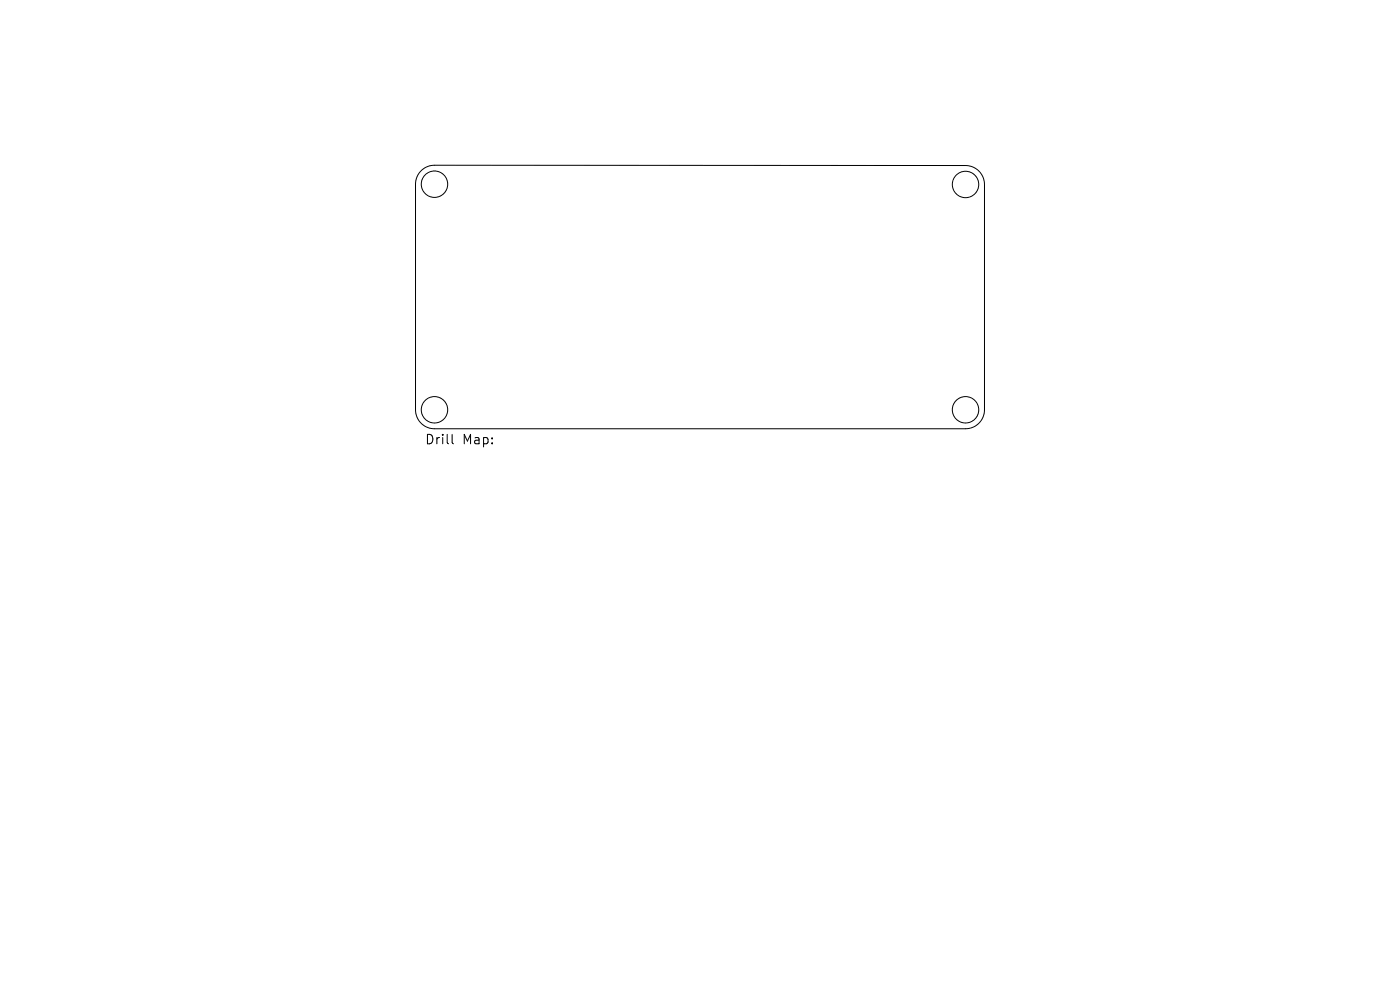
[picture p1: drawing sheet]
<svg xmlns="http://www.w3.org/2000/svg" width="297mm" height="210mm" viewBox="0 0 297 210" stroke-linecap="round" stroke-linejoin="round" font-family="sans-serif">
<defs><g id="words">
<g font-size="2.8">
<text x="90.1" y="94.5">Drill</text>
<text x="98.1" y="94.5">Map:</text>
</g>
</g></defs>
<g fill="none" stroke="#000" stroke-width=".21">
<path d="M89.3 36.2a4 4 0 0 1 2.9-1.1h112.6a4 4 0 0 1 4.1 4v47.8a4 4 0 0 1-4.1 4.1h-112.6a4 4 0 0 1-4.1-4.1v-47.8a4 4 0 0 1 1.2-2.9zM95.9 92.1v1.8l.3 .2"/>
<circle cx="92.2" cy="39.1" r="2.8"/>
<circle cx="204.8" cy="39.1" r="2.8"/>
<circle cx="92.2" cy="86.9" r="2.8"/>
<circle cx="204.8" cy="86.9" r="2.8"/>
</g>
<use href="#words"/>
</svg>
